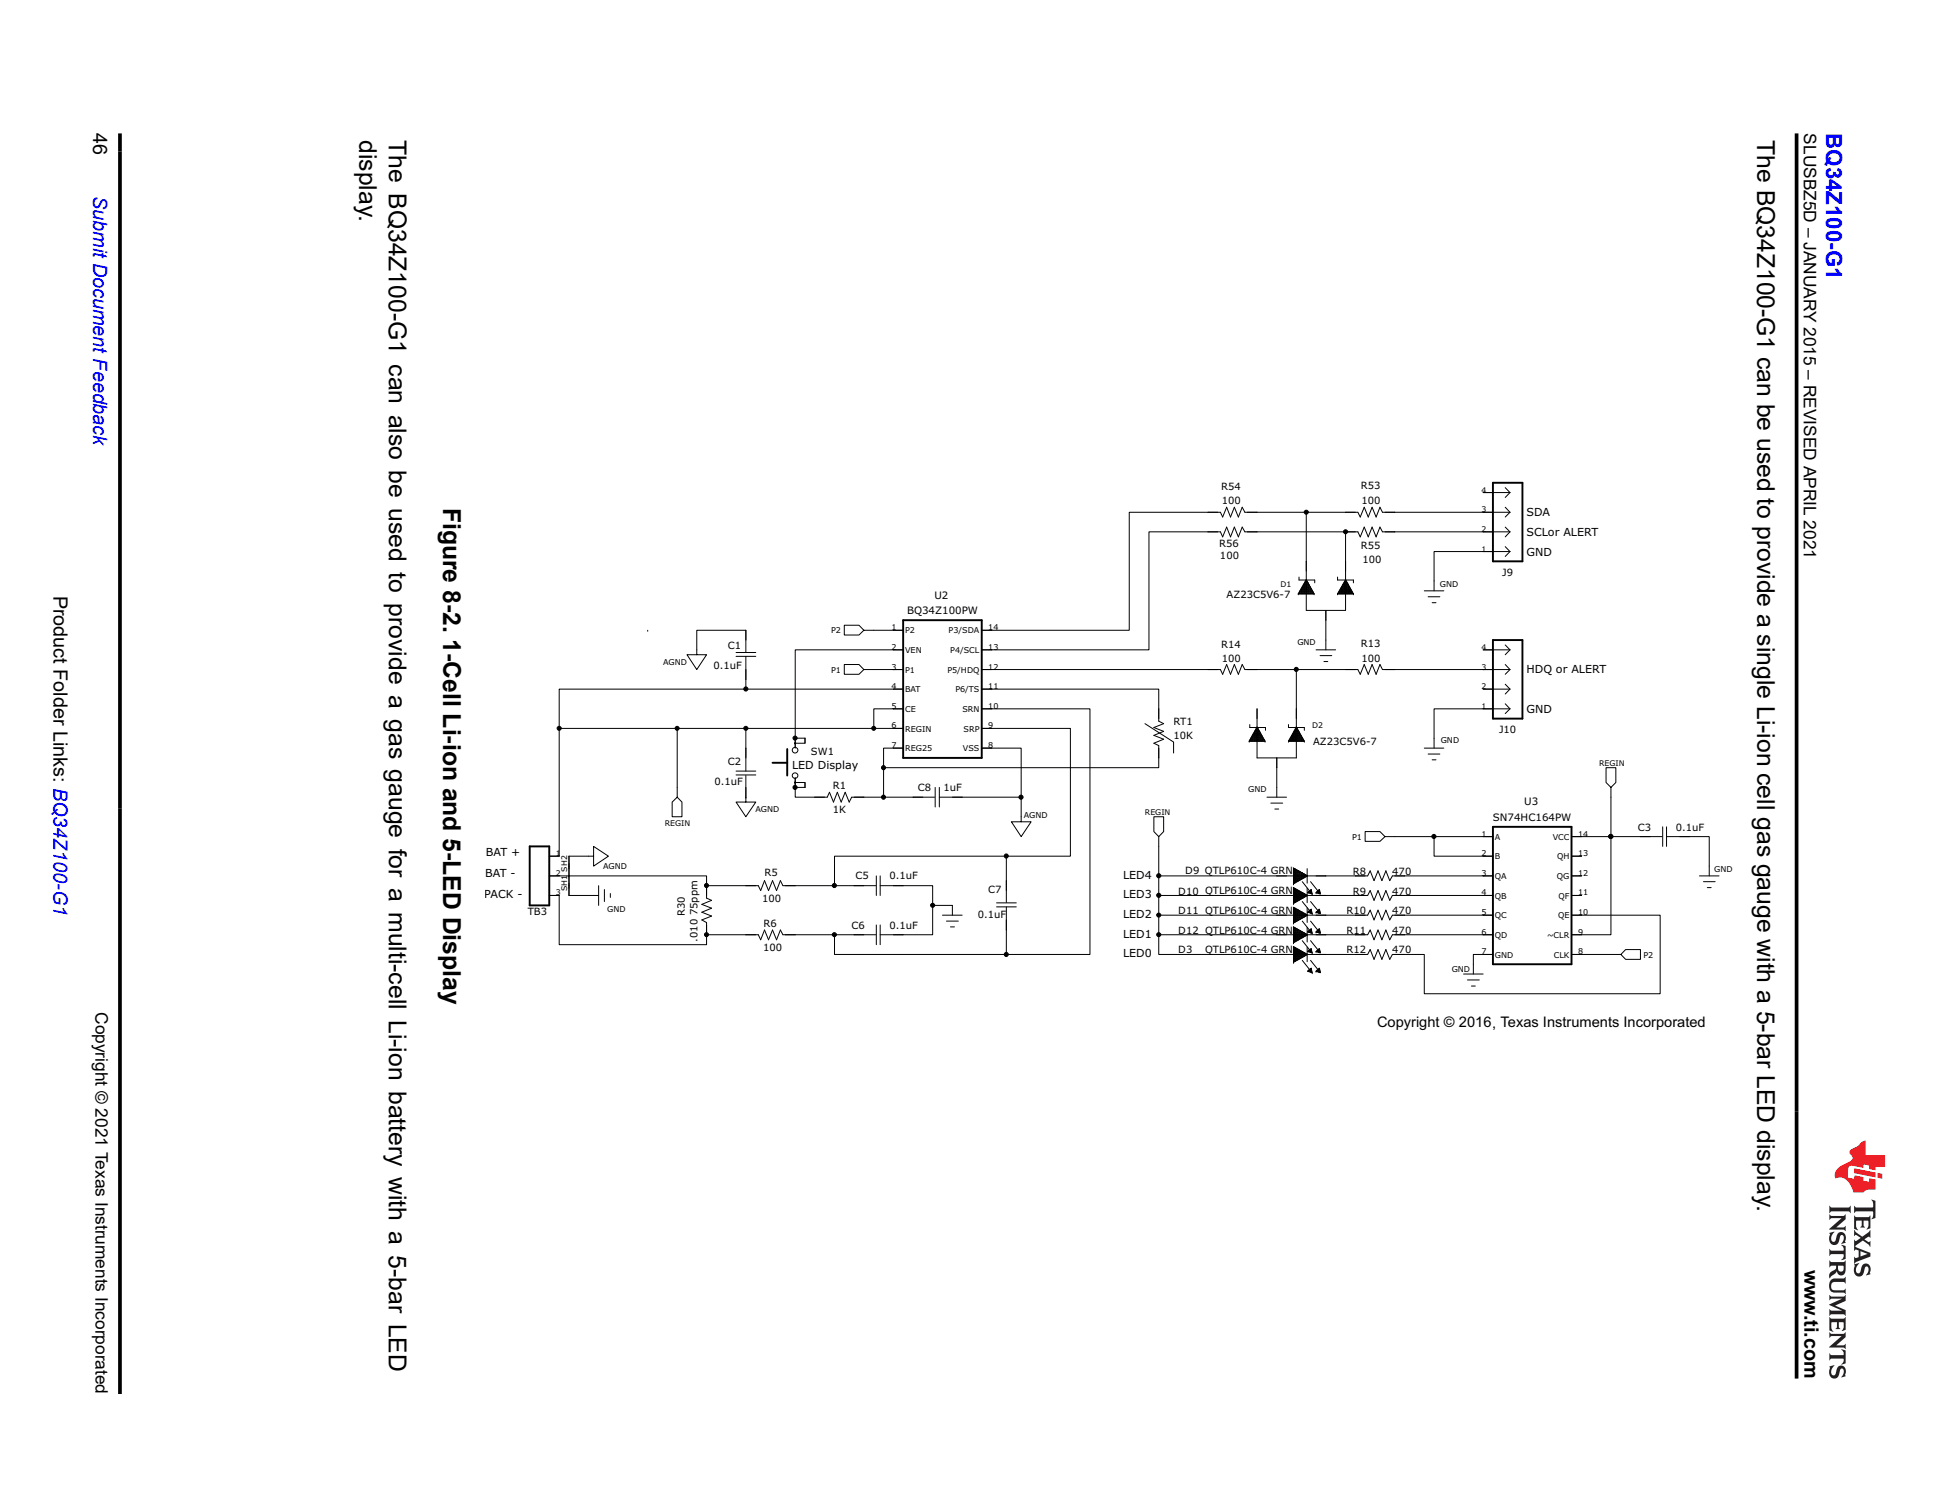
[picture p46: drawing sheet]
<svg xmlns="http://www.w3.org/2000/svg" width="279mm" height="216mm" viewBox="0 0 279 216" stroke-linecap="round" stroke-linejoin="round" font-family="sans-serif">
<defs><g id="words">
<g font-size="3.5">
<text x="51.3" y="20" transform="rotate(90 51.3 20)">display.</text>
<text x="55.5" y="20" transform="rotate(90 55.5 20)">The BQ34Z100-G1 can also be used to provide a gas gauge for a multi-cell Li-ion battery with a 5-bar LED</text>
<text x="250.9" y="20" transform="rotate(90 250.9 20)">The BQ34Z100-G1 can be used to provide a single Li-ion cell gas gauge with a 5-bar LED display.</text>
<text x="63.3" y="72.5" transform="rotate(90 63.3 72.5)">Figure 8-2. 1-Cell Li-ion and 5-LED Display</text>
</g>
<text font-size="3.2" fill="#00f" x="260.7" y="19" transform="rotate(90 260.7 19)">BQ34Z100-G1</text>
<g font-size="2.8">
<text x="13.3" y="19" transform="rotate(90 13.3 19)">46</text>
<text x="7.7" y="85" transform="rotate(90 7.7 85)">Product Folder Links: BQ34Z100-G1</text>
<text x="257.6" y="181.3" transform="rotate(90 257.6 181.3)">www.ti.com</text>
</g>
<text font-size="2.8" fill="#00f" x="13.3" y="28" transform="rotate(90 13.3 28)">Submit Document Feedback</text>
<g font-size="2.5">
<text x="257.5" y="19" transform="rotate(90 257.5 19)">SLUSBZ5D – JANUARY 2015 – REVISED APRIL 2021</text>
<text x="13.6" y="144.5" transform="rotate(90 13.6 144.5)">Copyright © 2021 Texas Instruments Incorporated</text>
</g>
<text font-size="2.1" x="196.6" y="146.6">Copyright © 2016, Texas Instruments Incorporated</text>
<g font-size="1.6">
<text x="217.9" y="76.5">SCLor ALERT</text>
<text x="217.9" y="73.7">SDA</text>
<text x="217.9" y="79.3">GND</text>
<text x="217.9" y="96.2">HDQ or ALERT</text>
<text x="217.9" y="101.8">GND</text>
<text x="113.1" y="109.8">LED Display</text>
<text x="69.3" y="125.2">BAT -</text>
<text x="69.4" y="122.3">BAT +</text>
<text x="160.3" y="125.5">LED4</text>
<text x="69.1" y="128.3">PACK -</text>
<text x="160.3" y="131.1">LED2</text>
<text x="160.3" y="128.3">LED3</text>
<text x="160.3" y="136.7">LED0</text>
<text x="160.3" y="133.9">LED1</text>
</g>
<g font-size="1.5">
<text x="129.5" y="87.7">BQ34Z100PW</text>
<text x="133.4" y="85.5">U2</text>
<text x="213.1" y="117.2">SN74HC164PW</text>
<text x="217.6" y="115">U3</text>
</g>
<g font-size="1.4">
<text x="174.4" y="70">R54</text>
<text x="194.3" y="69.9">R53</text>
<text x="174.5" y="72">100</text>
<text x="194.4" y="72">100</text>
<text x="174.1" y="78">R56</text>
<text x="174.2" y="79.9">100</text>
<text x="194.3" y="78.4">R55</text>
<text x="194.5" y="80.4">100</text>
<text x="214.5" y="82.3">J9</text>
<text x="175.1" y="85.3">AZ23C5V6-7</text>
<text x="101.8" y="95.5">0.1uF</text>
<text x="103.9" y="92.7">C1</text>
<text x="174.4" y="92.5">R14</text>
<text x="174.5" y="94.5">100</text>
<text x="194.3" y="92.3">R13</text>
<text x="194.4" y="94.5">100</text>
<text x="115.8" y="107.8">SW1</text>
<text x="167.5" y="105.5">10K</text>
<text x="167.6" y="103.6">RT1</text>
<text x="187.5" y="106.4">AZ23C5V6-7</text>
<text x="214" y="104.7">J10</text>
<text x="102" y="112.1">0.1uF</text>
<text x="103.9" y="109.2">C2</text>
<text x="118.9" y="112.7">R1</text>
<text x="131.1" y="113">C8</text>
<text x="134.7" y="113">1uF</text>
<text x="118.9" y="116.1">1K</text>
<text x="233.8" y="118.6">C3</text>
<text x="239.2" y="118.6">0.1uF</text>
<text x="109.2" y="125">R5</text>
<text x="122.1" y="125.5">C5</text>
<text x="127" y="125.5">0.1uF</text>
<text x="169.2" y="124.9">D9 QTLP610C-4 GRN</text>
<text x="193.2" y="124.9">R8</text>
<text x="198.8" y="124.9">470</text>
<text x="75.3" y="130.7">TB3</text>
<text x="97.8" y="130.8" transform="rotate(-90 97.8 130.8)">R30</text>
<text x="108.8" y="128.7">100</text>
<text x="139.6" y="131.1">0.1uF</text>
<text x="141.1" y="127.6">C7</text>
<text x="168.2" y="127.7">D10 QTLP610C-4 GRN</text>
<text x="168.2" y="130.5">D11 QTLP610C-4 GRN</text>
<text x="192.3" y="130.5">R10</text>
<text x="193.2" y="127.7">R9</text>
<text x="198.8" y="130.5">470</text>
<text x="198.8" y="127.7">470</text>
<text x="99.6" y="134.5" transform="rotate(-90 99.6 134.5)">.010 75ppm</text>
<text x="109" y="135.9">100</text>
<text x="109" y="132.3">R6</text>
<text x="121.6" y="132.6">C6</text>
<text x="127" y="132.6">0.1uF</text>
<text x="168.2" y="133.3">D12 QTLP610C-4 GRN</text>
<text x="168.2" y="136.1">D3</text>
<text x="172" y="136.1">QTLP610C-4 GRN</text>
<text x="192.3" y="133.3">R11</text>
<text x="192.3" y="136.1">R12</text>
<text x="198.8" y="133.3">470</text>
<text x="198.8" y="136.1">470</text>
</g>
<g font-size="1.1">
<text x="211.5" y="70.3">4</text>
<text x="211.5" y="75.9">2</text>
<text x="211.5" y="73.1">3</text>
<text x="182.8" y="83.8">D1</text>
<text x="205.6" y="83.8">GND</text>
<text x="211.5" y="78.8">1</text>
<text x="127.3" y="90">1</text>
<text x="94.7" y="94.9">AGND</text>
<text x="118.7" y="90.4">P2</text>
<text x="127.3" y="92.8">2</text>
<text x="127.3" y="95.6">3</text>
<text x="129.2" y="90.4">P2</text>
<text x="129.2" y="93.2">VEN</text>
<text x="135.4" y="90.4">P3/SDA</text>
<text x="135.7" y="93.2">P4/SCL</text>
<text x="141.1" y="95.6">12</text>
<text x="141.1" y="90">14</text>
<text x="141.1" y="92.8">13</text>
<text x="185.2" y="92.1">GND</text>
<text x="211.5" y="95.6">3</text>
<text x="211.5" y="92.8">4</text>
<text x="118.7" y="96.2">P1</text>
<text x="127.3" y="98.4">4</text>
<text x="127.3" y="101.2">5</text>
<text x="129.2" y="96.1">P1</text>
<text x="129.2" y="98.8">BAT</text>
<text x="129.2" y="101.7">CE</text>
<text x="135.3" y="96.1">P5/HDQ</text>
<text x="136.4" y="98.8">P6/TS</text>
<text x="137.4" y="101.7">SRN</text>
<text x="141.1" y="98.4">11</text>
<text x="141.1" y="101.2">10</text>
<text x="211.5" y="101.2">1</text>
<text x="211.5" y="98.4">2</text>
<text x="127.3" y="104">6</text>
<text x="127.3" y="106.8">7</text>
<text x="129.2" y="104.5">REGIN</text>
<text x="129.2" y="107.3">REG25</text>
<text x="137.5" y="107.3">VSS</text>
<text x="137.6" y="104.5">SRP</text>
<text x="141.1" y="106.8">8</text>
<text x="141.1" y="104">9</text>
<text x="187.3" y="104">D2</text>
<text x="205.7" y="106.1">GND</text>
<text x="178.2" y="113.1">GND</text>
<text x="228.3" y="109.3">REGIN</text>
<text x="94.9" y="117.9">REGIN</text>
<text x="107.9" y="115.9">AGND</text>
<text x="146.2" y="116.8">AGND</text>
<text x="163.5" y="116.4">REGIN</text>
<text x="211.5" y="119.5">1</text>
<text x="213.4" y="119.9">A</text>
<text x="221.7" y="119.9">VCC</text>
<text x="225.3" y="119.5">14</text>
<text x="79.4" y="125.1">2</text>
<text x="79.4" y="122.3">1</text>
<text x="81" y="124.5" transform="rotate(-90 81 124.5)">SH2</text>
<text x="86.1" y="124.1">AGND</text>
<text x="193" y="120">P1</text>
<text x="211.5" y="122.3">2</text>
<text x="211.5" y="125.1">3</text>
<text x="213.4" y="122.7">B</text>
<text x="213.4" y="125.5">QA</text>
<text x="222.3" y="125.5">QG</text>
<text x="222.3" y="122.7">QH</text>
<text x="225.3" y="125.1">12</text>
<text x="225.3" y="122.3">13</text>
<text x="244.7" y="124.5">GND</text>
<text x="79.4" y="127.9">3</text>
<text x="81" y="127.3" transform="rotate(-90 81 127.3)">SH1</text>
<text x="86.7" y="130.3">GND</text>
<text x="211.5" y="127.9">4</text>
<text x="211.5" y="130.7">5</text>
<text x="213.4" y="128.3">QB</text>
<text x="213.4" y="131.1">QC</text>
<text x="222.4" y="131.1">QE</text>
<text x="222.5" y="128.3">QF</text>
<text x="225.3" y="130.7">10</text>
<text x="225.3" y="127.9">11</text>
<text x="211.5" y="133.5">6</text>
<text x="211.5" y="136.3">7</text>
<text x="213.4" y="133.9">QD</text>
<text x="213.4" y="136.7">GND</text>
<text x="220.9" y="133.9">~CLR</text>
<text x="221.8" y="136.7">CLK</text>
<text x="225.3" y="136.3">8</text>
<text x="225.3" y="133.5">9</text>
<text x="234.6" y="136.9">P2</text>
<text x="207.3" y="138.8">GND</text>
</g>
</g></defs>
<g fill="none" stroke="#000" stroke-width=".14">
<path d="M186.5 73.1h-8.8l-.3-.7-.6 1.4-.6-1.4-.5 1.4-.6-1.4-.5 1.4-.4-.7h-13v16.9h-21M211.7 70.3h3.9M214.9 78.1l.7 .7M214.9 75.3l.7 .6M214.9 72.4l.7 .7M214.9 69.6l.7 .7M215.6 73.1h-18.2l-.4-.7-.5 1.4-.6-1.4-.6 1.4-.5-1.4-.6 1.4-.3-.7h-7.4v14.1h5.6v-11.3M215.6 78.8h-10.9v5.6M215.6 75.9h-18.2l-.4-.6-.5 1.4-.6-1.4-.6 1.4-.5-1.4-.6 1.4-.3-.8h-16.2l-.3-.6-.6 1.4-.6-1.4-.5 1.4-.6-1.4-.5 1.4-.4-.8h-10.2v16.9h-23.8M215.6 78.8l-.7 .7M215.6 75.9l-.7 .8M215.6 73.1l-.7 .7"/>
<path d="M215.6 70.3l-.7 .7M92.5 90h.1M105.1 93.7h2.8M105.1 93.2h2.8M106.5 93.1v-3.1h-7v3.5h1.4l-1.4 2.1-1.4-2.1h1.4M106.5 98.4h-26.7v5.6M106.5 93.7v4.7h22.4M123.3 90l-.7-.7h-2.1v1.4h2.1l.7-.7h5.6M123.3 95.6l-.7-.7h-2.1v1.4h2.1l.7-.7h5.6M128.9 92.8h-15.4v12.6M140.2 95.6h34l.4 .7 .5-1.4 .6 1.4 .5-1.4 .6 1.4 .6-1.4 .3 .7h7.4v12.6h-5.6v-7M140.2 98.4h25.2v4.6l.7 .3-1.4 .6 1.4 .5-1.4 .6 1.4 .6-1.4 .5 .7 .4v3.1h-39.3v4.2"/>
<path d="M185.1 95.6h8.8l.3 .7 .6-1.4 .5 1.4 .6-1.4 .6 1.4 .5-1.4 .4 .7h18.2M185.4 84.8h.1M185.4 84.8h2.2M185.5 82.4v.4h2.2v.4M185.5 84.7h2M185.5 84.5v.3M185.5 84.5h1.9M185.6 84.4h1.8M185.6 84.3v.5M185.7 84.2h1.6M185.8 84.1h1.4M185.8 84v.8"/>
<path d="M185.8 83.9h1.3M185.9 83.8h1.2M185.9 83.8v1M186 83.7h1M186.1 83.4h.7M186.2 83.3v1.5M186.2 83.2h.6M186.3 83.1h.3M186.3 83v1.8M186.4 82.9h.2M186.5 82.8l1.1 2h-2.2zM186.6 83v1.8"/>
<path d="M186.8 83.2v1.6M186.9 83.5h-.8v1.3M186.9 83.5v1.3M187.1 83.8v1M187.2 84v.8M187.3 84.3v.5M187.5 84.5v.3M187.6 84.8h.1M187.9 92.8h2.8M188.5 93.6h1.6M189 94.5h.6M189.3 87.2v5.6"/>
<path d="M191 84.8h.1M191 82.4v.4h2.2v.4M191 84.8h2.2M191.1 84.7h2M191.1 84.5v.3M191.2 84.5h1.9M191.2 84.4h1.8M191.3 84.3v.5M191.3 84.2h1.6M191.4 84.1h1.4M191.4 84v.8M191.4 83.9h1.3"/>
<path d="M191.5 83.8h1.2M191.5 83.8v1M191.6 83.7h1M191.8 83.4h.6M191.8 83.3v1.5M191.9 83.2h.5M191.9 83.1h.4M192 83v1.8M192 82.9h.2M192.1 82.8l1.1 2h-2.2zM192.2 83v1.8M192.4 83.2v1.6"/>
<path d="M192.5 83.5h-.8v1.3M192.5 83.5v1.3M192.7 83.8v1M192.8 84v.8M193 84.3v.5M193.1 84.5v.3M193.2 84.8h.1M203.3 84.4h2.8M203.9 85.2h1.7M204.5 86.1h.5M211.7 98.4h3.9M211.7 92.8h3.9"/>
<path d="M214.9 97.7l.7 .7M214.9 94.9l.7 .7M214.9 92.1l.7 .7M215.6 98.4l-.7 .7M215.6 95.6l-.7 .7M215.6 92.8l-.7 .7M79.8 104h49.1M79.8 104v18.3h-1.4M96.7 104v9.8l.7 .7v2.1h-1.4v-2.1l.7-.7M105.1 110.1h2.8M105.1 110.7h2.8M106.5 113.8h.1"/>
<path d="M106.5 110.7v3.8h-1.4l1.4 2.1 1.4-2.1h-1.4M106.5 104v6.1M113.4 111.7h.2v.1h-.2zM113.4 106.1h.2v.1h-.2zM113.5 111.7h1.4v.7M113.5 112.4v1.4h4.6l.3-.7 .6 1.4 .5-1.4 .6 1.4 .6-1.4 .5 1.4 .4-.7h11.8M113.5 105.4h1.4M113.5 105.4v1.4M113.5 111v1.4M113.5 112.4h1.4M114.9 105.4v.7h-1.4M114.9 105.4v.7"/>
<path d="M114.9 111.7v.7M128.9 101.2h-4.1v2.8M128.9 106.8h-2.8v2.8M133.5 112.4v2.8M134.1 113.8h11.7v3.5h-1.4l1.4 2.2 1.4-2.2h-1.4M134.1 112.4v2.8M140.2 106.8h5.6v7M140.2 104h12.6v18.3h-9.1M140.2 101.2h15.4v35.1h-11.9M163.5 103.3l4.1 2.7v1.5M165.4 119.5l-.7-.8v-2.1h1.4v2.1l-.7 .8v5.6M178.3 105.8h.1"/>
<path d="M178.3 105.8h2.3M178.4 103.5v.4h2.3v.4M178.4 105.7h2.1M178.5 105.6v.2M178.5 105.6h1.9M178.6 105.4h1.8M178.6 105.3v.5M178.7 105.3h1.6M178.7 105.1h1.5M178.8 105.1v.7M178.8 105h1.3M178.9 104.9h1.1"/>
<path d="M178.9 104.8v1M179 104.7h1M179.1 105.8v-1.2h.8v1.2M179.1 104.4h.7M179.2 104.3v1.5M179.2 104.3h.5M179.3 104.2h.3M179.3 104.1v1.7M179.4 104h.2M179.5 103.8l1.1 2h-2.3zM179.6 104v1.8M179.7 104.3v1.5"/>
<path d="M180 104.8v1M180.2 105.1v.7M180.3 105.3v.5M180.5 105.6v.2M180.6 105.8h.1M180.9 113.8h2.8M181.4 114.7h1.7M182 115.5h.6M182.3 108.2v5.6M184 105.8h.1M184 103.5v.4h2.2v.4M184 105.8h2.2"/>
<path d="M184 105.7h2.1M184.1 105.6v.2M184.1 105.6h2M184.2 105.4h1.8M184.2 105.3v.5M184.3 105.3h1.6M184.4 105.1h1.4M184.4 105.1v.7M184.4 105h1.3M184.5 104.9h1.1M184.5 104.8v1M184.6 104.7h1"/>
<path d="M184.7 105.8v-1.2l.8-.1v1.3M184.7 104.4h.7M184.9 104.2h.3M185 104.1v1.7M185 104h.2M185.1 103.8l1.1 2h-2.2zM185.2 104v1.8M185.3 104.3h-.5v1.5M185.4 104.3v1.5M185.6 104.8v1M185.8 105.1v.7M185.9 105.3v.5"/>
<path d="M186.1 105.6v.2M186.2 105.8h.1M197.7 119.5l-.7-.8h-2.1v1.4h2.1l.7-.6h7M203.3 106.8h2.8M203.9 107.7h1.7M204.5 108.5h.5M213.1 119.5h-8.4v2.8h8.4M214.9 100.5l.7 .7M215.6 101.2h-10.9v5.6M215.6 101.2l-.7 .7M224.4 119.5h5.6v14h-5.6M230 112.4l-.7-.7v-2.1h1.4v2.1l-.7 .7v7.1h7.3"/>
<path d="M237.4 118.1v2.8M237.9 119.5h6.1v5.6M237.9 118.1v2.8M78.4 125.1h22.5v1.4M78.4 127.9h1.4v7h21.1v-1.4M81.2 125.1h.1M84.7 122.3v-1.4l2.2 1.4-2.2 1.4v-1.4h-3.5v5.6h4.3M85.5 126.5v2.8M86.3 127v1.7M87.1 127.6v.5M100.9 126.5v1.7l.7 .4-1.4 .5 1.4 .6-1.4 .6 1.4 .5-1.4 .6 .7 .3v1.8M100.9 126.5h7.4l.3 .7 .6-1.5 .5 1.5 .6-1.5 .6 1.5 .5-1.5 .4 .8h13.2"/>
<path d="M100.9 133.5h7.4l.3 .7 .6-1.4 .5 1.4 .6-1.4 .6 1.4 .5-1.4 .4 .7h13.2M119.1 133.5v2.8h24.6M125.1 125.1v2.8M125.1 132.1v2.8M125.7 126.5h7.5v2.8M125.7 125.1v2.8M125.7 132.1v2.8M134.6 130.7h2.8M135.1 131.5h1.7M135.7 132.4h.6M136 130.7v-1.4h-2.8v4.2h-7.5M142.3 129.5h2.8"/>
<path d="M142.3 128.9h2.8M143.7 122.3h-24.6v4.2M143.7 122.3v6.6M143.7 129.5v6.8M165.4 130.7v5.6h29.9l.3-.7 .6 1.4 .5-1.4 .6 1.4 .6-1.4 .5 1.4 .4-.7h4.5v5.6h33.7v-11.2h-12.6M165.4 127.9v2.8h29.9l.3-.7 .6 1.4 .5-1.4 .6 1.4 .6-1.4 .5 1.4 .4-.7h14.3M165.4 125.1v2.8h29.9l.3-.7 .6 1.4 .5-1.4 .6 1.4 .6-1.4 .5 1.4 .4-.7h14.3M165.4 125.1h29.9l.3-.7 .6 1.3 .5-1.3 .6 1.3 .6-1.3 .5 1.3 .4-.6h14.3M165.4 133.5h29.9l.3-.7 .6 1.4 .5-1.4 .6 1.4 .6-1.4 .5 1.4 .4-.7h14.3M184.7 123.9l2 1.2-2 1.1zM184.7 126.2h.1M184.7 123.9h.1"/>
<path d="M184.7 126.7l2 1.2-2 1.1zM184.7 129h.1M184.7 126.7h.1M184.7 129.6l2 1.1-2 1.1zM184.7 131.8h.1M184.7 129.6h.1M184.7 132.4l2 1.1-2 1.1zM184.7 134.6h.1M184.7 132.4h.1M184.7 135.2l2 1.1-2 1.1zM184.7 137.4h.1M184.7 135.2h.1"/>
<path d="M184.7 127.6h1.5v.5M184.7 130.4h1.5v.5M184.7 133.2h1.5v.5M184.7 136h1.5v.5M184.7 123.9v2.3M184.7 126.7v2.3M184.7 129.6v2.2M184.7 132.4v2.2M184.7 135.2v2.2M184.7 127.5h1.3M184.7 127.3h1M184.7 127.2h.7"/>
<path d="M184.7 126.1h.2M184.7 125.9h.5M184.7 125.7h.7M184.7 125.6h1M184.7 125.3h1.5M184.7 125.2h1.7M184.7 124.9h1.8M184.7 124.8h1.5M184.7 124.6h1.3M184.7 124.5h1M184.7 124.4h.7M184.7 124.2h.5"/>
<path d="M184.7 124.1h.2M184.7 130.3h1.3M184.7 130.1h1M184.7 130h.7M184.7 128.9h.2M184.7 128.7h.5M184.7 128.6h.7M184.7 128.4h1M184.7 128.1h1.5M184.7 128h1.7M184.7 127.7h1.8M184.7 127h.5"/>
<path d="M184.7 126.9h.2M184.7 133.1h1.3M184.7 132.9h1M184.7 132.8h.7M184.7 131.7h.2M184.7 131.5h.5M184.7 131.4h.7M184.7 131.2h1M184.7 131h1.5M184.7 130.8h1.7M184.7 130.5h1.8M184.7 129.8h.5"/>
<path d="M184.7 129.7h.2M184.7 135.9h1.3M184.7 135.7h1M184.7 135.6h.7M184.7 134.5h.2M184.7 134.3h.5M184.7 134.2h.7M184.7 134h1M184.7 133.7h1.5M184.7 133.6h1.7M184.7 133.3h1.8M184.7 132.6h.5"/>
<path d="M184.7 132.5h.2M184.7 137.3h.2M184.7 137.1h.5M184.7 137h.7M184.7 136.9h1M184.7 136.6h1.5M184.7 136.4h1.7M184.7 136.1h1.8M184.7 135.5h.5M184.7 135.3h.2M184.8 124v2.1M184.8 126.8v2.1"/>
<path d="M184.8 129.6v2.1M184.8 132.4v2.1M184.8 135.3v2M185 124.1v1.9M185 126.9v1.9M185 129.7v1.9M185 132.5v1.9M185 135.3v1.9M185.1 124.2v1.7M185.1 127v1.8M185.1 129.8v1.7M185.1 132.6v1.8"/>
<path d="M185.1 135.4v1.8M185.2 124.3v1.6M185.2 127.1v1.5M185.2 129.9v1.6M185.2 132.7v1.6M185.2 135.5v1.6M185.4 124.3v1.5M185.4 127.1v1.5M185.4 129.9v1.5M185.4 132.8v1.4M185.4 135.5v1.5M185.5 124.4v1.3"/>
<path d="M185.5 127.2v1.3M185.5 130v1.3M185.5 132.8v1.3M185.5 135.6v1.3M185.6 124.5v1.1M185.6 127.3v1.1M185.6 130.1v1.1M185.6 132.9v1.1M185.6 135.7v1.2M185.8 124.6v1M185.8 127.4v1M185.8 130.2v1"/>
<path d="M185.8 133v1M185.8 135.8v1M185.9 124.6v.9h-1.2M185.9 127.5v.8h-1.2M185.9 130.3v.8h-1.2M185.9 133.1v.8h-1.2M185.9 135.9v.8h-1.2M185.9 125.9l1.3 1.6M185.9 128.7l1.3 1.6M185.9 131.5l1.3 1.6M185.9 134.3l1.3 1.6M185.9 137.1l1.3 1.6"/>
<path d="M186.1 124.7v.7M186.1 127.5v.7M186.1 130.3v.7M186.1 133.1v.7M186.1 136v.6M186.2 124.8v.5M186.3 124.9v.3M186.3 127.7v.3M186.3 130.5v.3M186.3 133.3v.3M186.3 136.1v.3M186.5 125v.1"/>
<path d="M186.5 127.8v.2M186.5 130.6v.2M186.5 133.4v.2M186.5 136.2v.2M186.6 124v2.1M186.6 126.8v2.1M186.6 129.6v2.1M186.6 132.4v2.1M186.6 135.3v2M186.7 127.5l.5-.5 .1 .7zM186.7 130.3l.5-.5 .1 .6zM186.7 133.1l.5-.5 .1 .7z"/>
<path d="M186.7 135.9l.5-.4 .1 .6zM186.7 138.7l.5-.4 .1 .6zM186.7 127.5h.6M186.7 130.3h.6M186.7 133.1h.6M186.7 135.9h.6M186.7 138.7h.6M186.8 127.4v.1M186.8 130.2v.1M186.8 133v.1M186.8 135.8v.1M186.8 138.6v.1"/>
<path d="M186.9 127.3h.3M186.9 130.1h.3M186.9 132.9h.3M186.9 135.7h.3M186.9 138.5h.3M186.9 127.2v.3M186.9 130v.3M186.9 132.8v.3M186.9 135.6v.4M186.9 138.4v.4M187 127.2h.2M187 130h.2"/>
<path d="M187 132.8h.2M187 135.6h.2M187 138.4h.2M187.1 127.1v.4M187.1 129.9v.5M187.1 132.7v.5M187.1 135.5v.5M187.1 138.3v.5M187.1 127.6h.2M187.1 125.9l1.3 1.6M187.1 130.4h.2M187.1 128.7l1.3 1.6"/>
<path d="M187.1 133.2h.2M187.1 131.5l1.3 1.6M187.1 136h.2M187.1 134.3l1.3 1.6M187.1 138.8h.2M187.1 137.1l1.3 1.6M187.2 127h.1M187.2 129.8h.1M187.2 132.6h.1M187.2 135.5h.1M187.2 138.3h.1M187.2 127v.6"/>
<path d="M187.2 129.8v.6M187.2 132.6v.6M187.2 135.5v.5M187.2 138.3v.5M187.3 127.7h.1M187.3 130.4h.1M187.3 133.3h.1M187.3 136.1h.1M187.3 138.9h.1M187.9 127.5l.5-.5 .1 .7zM187.9 127.5h.1M187.9 130.3l.5-.5 .1 .6z"/>
<path d="M187.9 130.3h.1M187.9 133.1l.5-.5 .1 .7zM187.9 133.1h.1M187.9 135.9l.5-.4 .1 .6zM187.9 135.9h.1M187.9 138.7l.5-.4 .1 .6zM187.9 138.7h.1M187.9 127.5h.6M187.9 133.1h.6v.2M187.9 138.7h.6v.2M187.9 130.3h.6M187.9 135.9h.6"/>
<path d="M188.2 127.2v.3M188.2 130v.4M188.2 132.8v.4M188.2 135.6v.4M188.2 138.4v.4M188.2 127.2h.2M188.2 130h.2M188.2 132.8h.2M188.2 135.6h.2M188.2 138.4h.2M188.3 127v.6h.2M188.3 129.8v.6h.2"/>
<path d="M188.3 132.6v.6h.2M188.3 135.5v.5h.2M188.3 138.3v.5h.2M188.4 127h.1M188.4 129.8h.1M188.4 132.6h.1M188.4 135.5h.1M188.4 138.3h.1M188.4 127.3h-.4v.2M188.4 130.1h-.4v.2M188.4 132.9h-.4v.2M188.4 135.7h-.4v.2"/>
<path d="M188.4 138.5h-.4v.2M188.5 127.4v.3M188.5 130.2v.2M188.5 135.8v.3M209 139.1h2.7M209.5 139.9h1.7M213.1 136.3h-2.7v2.8M224.4 136.3h7l.7 .7h2.1v-1.4h-2.1l-.7 .7M224.4 122.3h1.4M224.4 125.1h1.4M224.4 127.9h1.4M242.6 125.1h2.8"/>
<path d="M243.2 125.9h1.7M243.8 126.7h.5M210.1 140.8h.5"/>
<circle cx="186.5" cy="73.1" r=".29"/>
<circle cx="192.1" cy="75.9" r=".29"/>
<circle cx="106.5" cy="98.4" r=".3"/>
<circle cx="185.1" cy="95.6" r=".29"/>
<circle cx="79.8" cy="104" r=".29"/>
<circle cx="96.7" cy="104" r=".29"/>
<circle cx="106.5" cy="104" r=".29"/>
<circle cx="113.5" cy="107.1" r=".4"/>
<circle cx="113.5" cy="112.4" r=".3"/>
<circle cx="113.5" cy="110.7" r=".4"/>
<circle cx="113.5" cy="105.4" r=".29"/>
<circle cx="124.7" cy="104" r=".29"/>
<circle cx="126.1" cy="113.8" r=".29"/>
<circle cx="126.1" cy="109.6" r=".29"/>
<circle cx="145.8" cy="113.8" r=".3"/>
<circle cx="204.7" cy="119.4" r=".3"/>
<circle cx="230" cy="119.4" r=".3"/>
<circle cx="100.9" cy="126.4" r=".29"/>
<circle cx="100.9" cy="133.5" r=".29"/>
<circle cx="119.1" cy="126.4" r=".3"/>
<circle cx="119.1" cy="133.5" r=".29"/>
<circle cx="133.2" cy="129.3" r=".29"/>
<circle cx="143.7" cy="122.2" r=".29"/>
<circle cx="143.7" cy="136.3" r=".29"/>
<circle cx="165.4" cy="127.8" r=".3"/>
<circle cx="165.4" cy="125" r=".3"/>
<circle cx="165.4" cy="130.7" r=".29"/>
<circle cx="165.4" cy="133.5" r=".29"/>
</g>
<path d="M213.1 68.9h4.3v11.3h-4.3zM128.9 88.6h11.3v19.6h-11.3zM213.1 91.4h4.3v11.2h-4.3zM110.3 108.9h2.1M112.4 107v3.7M213.1 118.1h11.3v19.6h-11.3zM75.6 120.9h2.8v8.4h-2.8z" fill="none" stroke="#000" stroke-width=".28"/>
<g fill="#000">
<circle cx="186.5" cy="73.1" r=".29"/>
<circle cx="192.1" cy="75.9" r=".29"/>
<circle cx="106.5" cy="98.4" r=".3"/>
<circle cx="185.1" cy="95.6" r=".29"/>
<circle cx="79.8" cy="104" r=".29"/>
<circle cx="96.7" cy="104" r=".29"/>
<circle cx="106.5" cy="104" r=".29"/>
<circle cx="113.5" cy="112.4" r=".3"/>
<circle cx="113.5" cy="105.4" r=".29"/>
<circle cx="124.7" cy="104" r=".29"/>
<circle cx="126.1" cy="113.8" r=".29"/>
<circle cx="126.1" cy="109.6" r=".29"/>
<circle cx="145.8" cy="113.8" r=".3"/>
<circle cx="204.7" cy="119.4" r=".3"/>
<circle cx="230" cy="119.4" r=".3"/>
<circle cx="100.9" cy="126.4" r=".29"/>
<circle cx="100.9" cy="133.5" r=".29"/>
<circle cx="119.1" cy="126.4" r=".3"/>
<circle cx="119.1" cy="133.5" r=".29"/>
<circle cx="133.2" cy="129.3" r=".29"/>
<circle cx="143.7" cy="122.2" r=".29"/>
<circle cx="143.7" cy="136.3" r=".29"/>
<circle cx="165.4" cy="127.8" r=".3"/>
<circle cx="165.4" cy="125" r=".3"/>
<circle cx="165.4" cy="130.7" r=".29"/>
<circle cx="165.4" cy="133.5" r=".29"/>
</g>
<path d="M264.7 172.2v1l.4-.2h2.2a.65 .65 0 0 1 0 .9l-.1 .2 .6-.2v-2.4l-.6-.2a1.04 1.04 0 0 1 .2 1.1h-2.3zM264.7 173.6v1.9l.6 .1a1.17 1.17 0 0 1-.3-1.3h.8v.6l-.2 .4h.7l-.2-.4v-.6h.5l.2 .2a1.36 1.36 0 0 1-.3 1.1l.5-.2v-1.8l-.3 .2h-1.6zM264.7 175.6v.9l.2-.2 .8 .5-.8 .4-.2-.2v1.6l.2-.2 .5 .2v.9l-.5 .1-.2-.1v.9h.1l.3-.2 1.9-.8v-.5l-1.8-.7-.3-.2 1.1-.9 1 .9v-.8l-.2 .2-.6-.4 .6-.4 .2 .2v-1.1l-1.1 .9-.8-.6zM265.6 178.7l1 .3-1 .4zM264.7 180.5l.1 .2v.2a.96 .96 0 0 0 .6 1.4 .7 .7 0 0 0 .7-.7l.2-.6 .2-.2 .1 .1a1.09 1.09 0 0 1-.2 1.2l.6-.2-.1-.1a.82 .82 0 0 0 .1-1 .82 .82 0 0 0-.8-.3 1.37 1.37 0 0 0-.6 1.2l-.3 .1a.73 .73 0 0 1 0-1.2l.1-.2zM261.2 172.2v1l.4-.2h2.2l.4 .2v-1l-.4 .2h-2.2zM261.2 173.4v.8l.4-.3 1.3 .1-1.8 1.6h2l.4 .2v-.7l-.2 .1-1.1 .1 1.3-1.2v-.7l-.4 .2h-1.5zM261.2 176l.1 .2-.1 .2a.96 .96 0 0 0 .7 1.4 .7 .7 0 0 0 .7-.7l.1-.6 .3-.2 .1 .1a1.09 1.09 0 0 1-.2 1.2l.6-.1-.1-.2a.82 .82 0 0 0 .1-.9 .82 .82 0 0 0-.9-.4 1.38 1.38 0 0 0-.6 1.2l-.2 .1a.73 .73 0 0 1-.1-1.2l.2-.2zM261.2 178.3v1l.2-.2h.2h1.6a.66 .66 0 0 1-.3 .8l.6-.1v-1.9l-.6-.1a.63 .63 0 0 1 .3 .8h-1.6h-.2zM261.2 180v1l.2-.2 .7-.1v.3a.87 .87 0 0 1-.7 .6 .64 .64 0 0 0-.1 .9l.1-.2 .7-.5 .1-.3a.61 .61 0 0 0 .6 .6 .61 .61 0 0 0 .7-.5v-1.6l-.4 .2h-1.5zM262.4 180.7h.6a.44 .44 0 0 1 .2 .7 .44 .44 0 0 1-.7 0zM261.3 182.9a1.04 1.04 0 0 0 .7 1.7h1.3l.2 .2v-.8l-.4 .2h-1.1a.6 .6 0 0 1-.6-.6 .6 .6 0 0 1 .6-.6h1.1l.4 .3v-1l-.2 .2a2.27 2.27 0 0 0-2 .4zM261.2 184.9v.8l.4-.3h1.4l-1.9 .9 1.9 .9h-1.4l-.4-.3v1l.4-.2h1.5l.4 .2v-.8l-1.5-.7 1.5-.6v-.9l-.4 .2h-1.5zM261.2 188.1v1.9l.6 .1a1.17 1.17 0 0 1-.3-1.3h.8v.6l-.2 .4h.6l-.2-.4v-.6h.6l.1 .2a1.36 1.36 0 0 1-.2 1.1l.5-.2v-1.8l-.4 .2h-1.5zM261.2 190.2v.8l.4-.2h1.3l-1.8 1.6h2l.4 .2v-.7l-.2 .2h-1.1l1.3-1.2v-.7l-.4 .3h-1.5zM261.2 193.2v1l.2-.2h.2h1.6a.81 .81 0 0 1-.3 .9l.6-.2v-1.9l-.6-.1a.63 .63 0 0 1 .3 .8h-1.6h-.2zM261.2 195.1l.1 .2-.1 .1a.96 .96 0 0 0 .7 1.5 .7 .7 0 0 0 .7-.8l.1-.6 .3-.1 .1 .1a1.09 1.09 0 0 1-.2 1.2l.6-.2-.1-.2a.82 .82 0 0 0 .1-.9 .82 .82 0 0 0-.9-.4 1.38 1.38 0 0 0-.6 1.2l-.2 .2a.73 .73 0 0 1-.1-1.2l.2-.3z" fill="#231f20"/>
<path d="M264.2 164.3a.6 .6 0 0 0 .2 .8l.1 .3a1.61 1.61 0 0 1-1.1 .8 1.73 1.73 0 0 0-1.4 2 1.76 1.76 0 0 1 2.3 1.1l.3 1h1.5a.91 .91 0 0 1 .8-.4h.9v-1.5l-.9-.2v.6l-.9-.2v-.5l-.9-.2h-.3l-.1 .4-.9-.1v-.7a.92 .92 0 0 1 .4-1.1l1.8 .4v-.5l.9 .1v.5l.9 .2v-.5h1.3v-1.7h-2.7v-2a1.67 1.67 0 0 0-1.1 .7zM264.7 166.8v.7l3.1 .6v-.7zM268.1 167.5v.7l.6 .1v-.7z" fill="#ed1c24"/>
<path d="M17.1 19v180M256.5 19v177.8" fill="none" stroke="#000" stroke-width=".53"/>
<use href="#words"/>
</svg>
